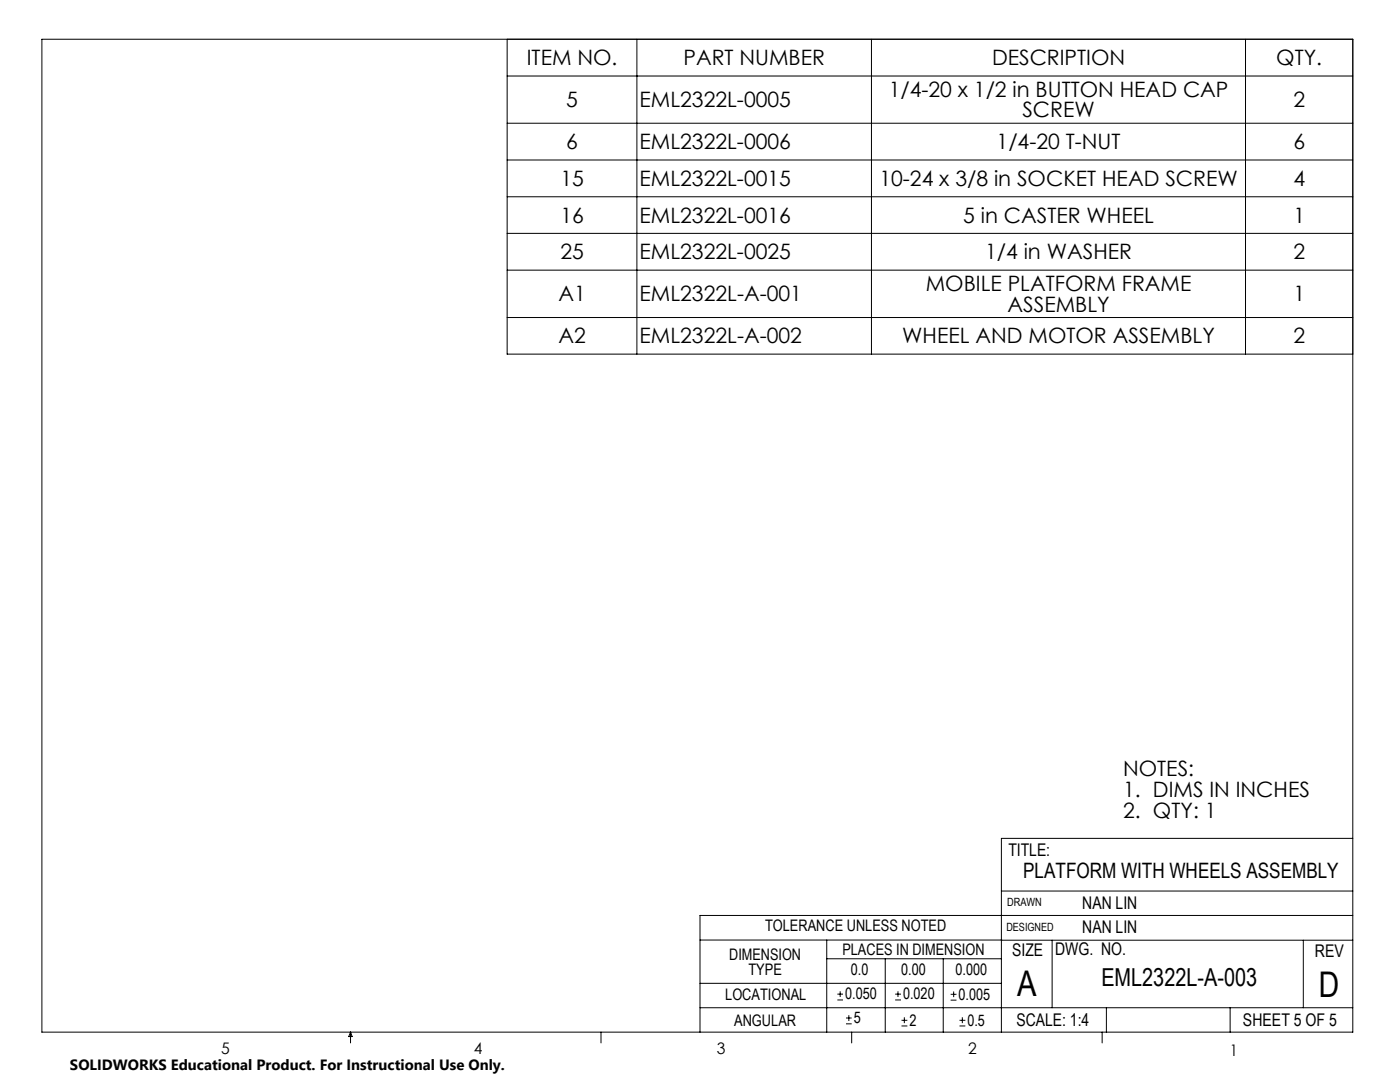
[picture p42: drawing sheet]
<svg xmlns="http://www.w3.org/2000/svg" width="279mm" height="216mm" viewBox="0 0 279 216" stroke-linecap="round" stroke-linejoin="round" font-family="sans-serif">
<defs><g id="words">
<g font-size="7.1">
<text x="203" y="198.7">A</text>
<text x="263.2" y="198.9">D</text>
</g>
<text font-size="4.9" x="219.8" y="196.7">EML2322L-A-003</text>
<g font-size="4.2">
<text x="105.1" y="13">ITEM NO.</text>
<text x="136.4" y="13">PART NUMBER</text>
<text x="198" y="13">DESCRIPTION</text>
<text x="254.7" y="13">QTY.</text>
<text x="113" y="21.4">5</text>
<text x="127.6" y="21.4">EML2322L-0005</text>
<text x="177.4" y="19.3">1/4-20 x 1/2 in BUTTON HEAD CAP</text>
<text x="204" y="23.4">SCREW</text>
<text x="258.1" y="21.4">2</text>
<text x="113" y="29.8">6</text>
<text x="127.6" y="29.8">EML2322L-0006</text>
<text x="198.9" y="29.8">1/4-20 T-NUT</text>
<text x="258.1" y="29.8">6</text>
<text x="111.8" y="37.1">15</text>
<text x="127.6" y="37.1">EML2322L-0015</text>
<text x="175.5" y="37.1">10-24 x 3/8 in SOCKET HEAD SCREW</text>
<text x="258.1" y="37.1">4</text>
<text x="111.8" y="44.4">16</text>
<text x="127.6" y="44.4">EML2322L-0016</text>
<text x="192.2" y="44.4">5 in CASTER WHEEL</text>
<text x="258.1" y="44.4">1</text>
<text x="111.8" y="51.8">25</text>
<text x="127.6" y="51.8">EML2322L-0025</text>
<text x="196.6" y="51.8">1/4 in WASHER</text>
<text x="258.1" y="51.8">2</text>
<text x="184.8" y="58.1">MOBILE PLATFORM FRAME</text>
<text x="111.5" y="60.1">A1</text>
<text x="127.6" y="60.1">EML2322L-A-001</text>
<text x="201.1" y="62.2">ASSEMBLY</text>
<text x="258.1" y="60.1">1</text>
<text x="111.5" y="68.5">A2</text>
<text x="127.6" y="68.5">EML2322L-A-002</text>
<text x="180.1" y="68.5">WHEEL AND MOTOR ASSEMBLY</text>
<text x="258.1" y="68.5">2</text>
<text x="224.2" y="154.8">NOTES:</text>
<text x="224.2" y="158.9">1. DIMS IN INCHES</text>
<text x="224.2" y="163.1">2. QTY: 1</text>
<text x="204.2" y="175.1">PLATFORM WITH WHEELS ASSEMBLY</text>
</g>
<g font-size="3.5">
<text x="201.2" y="170.7">TITLE:</text>
<text x="216" y="181.4">NAN LIN</text>
<text x="202" y="190.7">SIZE</text>
<text x="210.6" y="190.6">DWG. NO.</text>
<text x="216" y="186.2">NAN LIN</text>
<text x="262.4" y="190.9">REV</text>
<text x="202.9" y="204.6">SCALE: 1:4</text>
<text x="248.1" y="204.6">SHEET 5 OF 5</text>
</g>
<g font-size="3.2">
<text x="152.7" y="185.7">TOLERANCE UNLESS NOTED</text>
<text x="145.5" y="191.5">DIMENSION</text>
<text x="168.1" y="190.5">PLACES IN DIMENSION</text>
<text x="149.4" y="194.6">TYPE</text>
<text x="169.8" y="194.6">0.0</text>
<text x="179.8" y="194.6">0.00</text>
<text x="190.7" y="194.6">0.000</text>
<text x="144.7" y="199.6">LOCATIONAL</text>
<text x="168.7" y="199.4">0.050</text>
<text x="180.2" y="199.4">0.020</text>
<text x="191.3" y="199.5">0.005</text>
<text x="146.5" y="204.6">ANGULAR</text>
<text x="170.4" y="204.2">5</text>
<text x="181.5" y="204.6">2</text>
<text x="193.1" y="204.6">0.5</text>
<text x="44.2" y="210.4">5</text>
<text x="94.6" y="210.3">4</text>
<text x="143.1" y="210.4">3</text>
<text x="193.2" y="210.3">2</text>
<text x="245.4" y="210.6">1</text>
</g>
<text font-size="3" x="14" y="213.5">SOLIDWORKS Educational Product. For Instructional Use Only.</text>
<g font-size="2.3">
<text x="200.8" y="185.7">DESIGNED</text>
<text x="201" y="180.9">DRAWN</text>
</g>
</g></defs>
<g fill="none" stroke="#000" stroke-width=".2">
<path d="M8.4 7.8h261.6v198.2h-261.6zM101.2 7.8v62.9h168.8M101.2 15.2h168.8M127.1 7.8v62.9M173.9 7.8v62.9M248.6 7.8v62.9M101.2 24.6h168.8M101.2 31.9h168.8M101.2 39.3h168.8M101.2 46.6h168.8M101.2 53.9h168.8M101.2 63.4h168.8"/>
<path d="M199.8 177.8h70.2M270 167.3h-70.2v38.7M139.7 187.6h60.2M139.7 196.2h60.1M165 187.6v18.4M165 191.3h34.8M167.1 199.5h1.1M167.1 198.4h1.1M167.7 197.8v1.1M176.7 191.3v14.7M178.6 199.5h1.2M178.6 198.4h1.2"/>
<path d="M179.2 197.8v1.1M188.2 191.3v14.7M189.7 199.6h1.2M189.7 198.4h1.2M190.3 197.8v1.2M199.8 187.6h70.2M210 187.6v13.5M260.1 187.6v13.5M270 182.7h-130.3v23.3M70 206v2.1M70 206l.3 .8h-.7zM119.9 206v2.1"/>
<path d="M139.7 201.1h130.3M168.8 204.3h1.2M168.8 203.1h1.2M169.4 202.6v1.1M170 206v2.1M179.9 204.7h1.2M179.9 203.6h1.2M180.5 203v1.2M191.5 204.7h1.2M191.5 203.6h1.2M192.1 203v1.2M220 206v2.1"/>
<path d="M220.8 201.1v4.9M245.5 201.1v4.9"/>
</g>
<use href="#words"/>
</svg>
